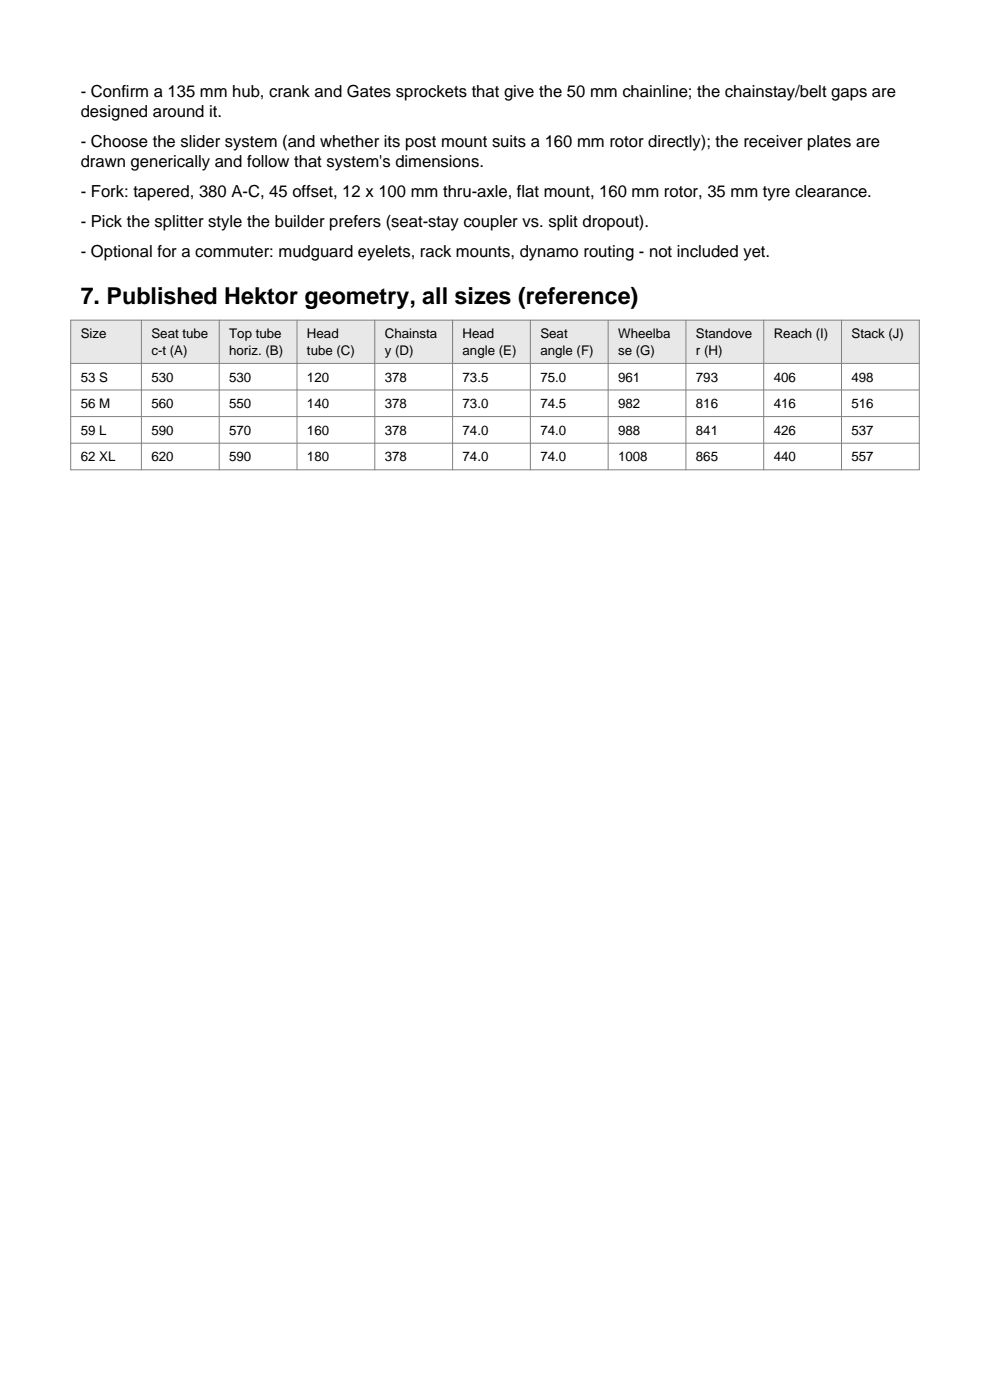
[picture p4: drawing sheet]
<svg xmlns="http://www.w3.org/2000/svg" width="210mm" height="297mm" viewBox="0 0 210 297" stroke-linecap="round" stroke-linejoin="round" font-family="sans-serif">
<defs><g id="words">
<text font-size="4.9" x="17.1" y="64.4">7. Published Hektor geometry, all sizes (reference)</text>
<g font-size="3.5">
<text x="17.1" y="20.6">- Confirm a 135 mm hub, crank and Gates sprockets that give the 50 mm chainline; the chainstay/belt gaps are</text>
<text x="17.1" y="24.9">designed around it.</text>
<text x="17.1" y="31.2">- Choose the slider system (and whether its post mount suits a 160 mm rotor directly); the receiver plates are</text>
<text x="17.1" y="35.5">drawn generically and follow that system's dimensions.</text>
<text x="17.1" y="41.8">- Fork: tapered, 380 A-C, 45 offset, 12 x 100 mm thru-axle, flat mount, 160 mm rotor, 35 mm tyre clearance.</text>
<text x="17.1" y="48.2">- Pick the splitter style the builder prefers (seat-stay coupler vs. split dropout).</text>
<text x="17.1" y="54.5">- Optional for a commuter: mudguard eyelets, rack mounts, dynamo routing - not included yet.</text>
</g>
<g font-size="2.8">
<text x="17.1" y="71.8">Size</text>
<text x="32.1" y="71.8">Seat tube</text>
<text x="48.6" y="71.8">Top tube</text>
<text x="65.1" y="71.8">Head</text>
<text x="81.6" y="71.8">Chainsta</text>
<text x="98.1" y="71.8">Head</text>
<text x="114.6" y="71.8">Seat</text>
<text x="131.1" y="71.8">Wheelba</text>
<text x="147.6" y="71.8">Standove</text>
<text x="164.1" y="71.8">Reach (I)</text>
<text x="180.6" y="71.8">Stack (J)</text>
<text x="32.1" y="75.3">c-t (A)</text>
<text x="48.6" y="75.3">horiz. (B)</text>
<text x="65.1" y="75.3">tube (C)</text>
<text x="81.6" y="75.3">y (D)</text>
<text x="98.1" y="75.3">angle (E)</text>
<text x="114.6" y="75.3">angle (F)</text>
<text x="131.1" y="75.3">se (G)</text>
<text x="147.6" y="75.3">r (H)</text>
<text x="17.1" y="81">53 S</text>
<text x="32.1" y="81">530</text>
<text x="48.6" y="81">530</text>
<text x="65.1" y="81">120</text>
<text x="81.6" y="81">378</text>
<text x="98.1" y="81">73.5</text>
<text x="114.6" y="81">75.0</text>
<text x="131.1" y="81">961</text>
<text x="147.6" y="81">793</text>
<text x="164.1" y="81">406</text>
<text x="180.6" y="81">498</text>
<text x="17.1" y="86.6">56 M</text>
<text x="32.1" y="86.6">560</text>
<text x="48.6" y="86.6">550</text>
<text x="65.1" y="86.6">140</text>
<text x="81.6" y="86.6">378</text>
<text x="98.1" y="86.6">73.0</text>
<text x="114.6" y="86.6">74.5</text>
<text x="131.1" y="86.6">982</text>
<text x="147.6" y="86.6">816</text>
<text x="164.1" y="86.6">416</text>
<text x="180.6" y="86.6">516</text>
<text x="17.1" y="92.3">59 L</text>
<text x="32.1" y="92.3">590</text>
<text x="48.6" y="92.3">570</text>
<text x="65.1" y="92.3">160</text>
<text x="81.6" y="92.3">378</text>
<text x="98.1" y="92.3">74.0</text>
<text x="114.6" y="92.3">74.0</text>
<text x="131.1" y="92.3">988</text>
<text x="147.6" y="92.3">841</text>
<text x="164.1" y="92.3">426</text>
<text x="180.6" y="92.3">537</text>
<text x="17.1" y="97.9">62 XL</text>
<text x="32.1" y="97.9">620</text>
<text x="48.6" y="97.9">590</text>
<text x="65.1" y="97.9">180</text>
<text x="81.6" y="97.9">378</text>
<text x="98.1" y="97.9">74.0</text>
<text x="114.6" y="97.9">74.0</text>
<text x="131.1" y="97.9">1008</text>
<text x="147.6" y="97.9">865</text>
<text x="164.1" y="97.9">440</text>
<text x="180.6" y="97.9">557</text>
</g>
</g></defs>
<path d="M15 67.9h180v9.2h-180z" fill-rule="evenodd" fill="#e8e8e8"/>
<g fill="none" stroke="#808080" stroke-width=".21">
<path d="M15 67.9h180v31.8h-180zM15 77.1h180M30 67.9v31.8M46.5 67.9v31.8M63 67.9v31.8M79.5 67.9v31.8M96 67.9v31.8M112.5 67.9v31.8M129 67.9v31.8M145.5 67.9v31.8M162 67.9v31.8M178.5 67.9v31.8"/>
<path d="M15 82.7h180M15 88.4h180M15 94h180"/>
</g>
<use href="#words"/>
</svg>
